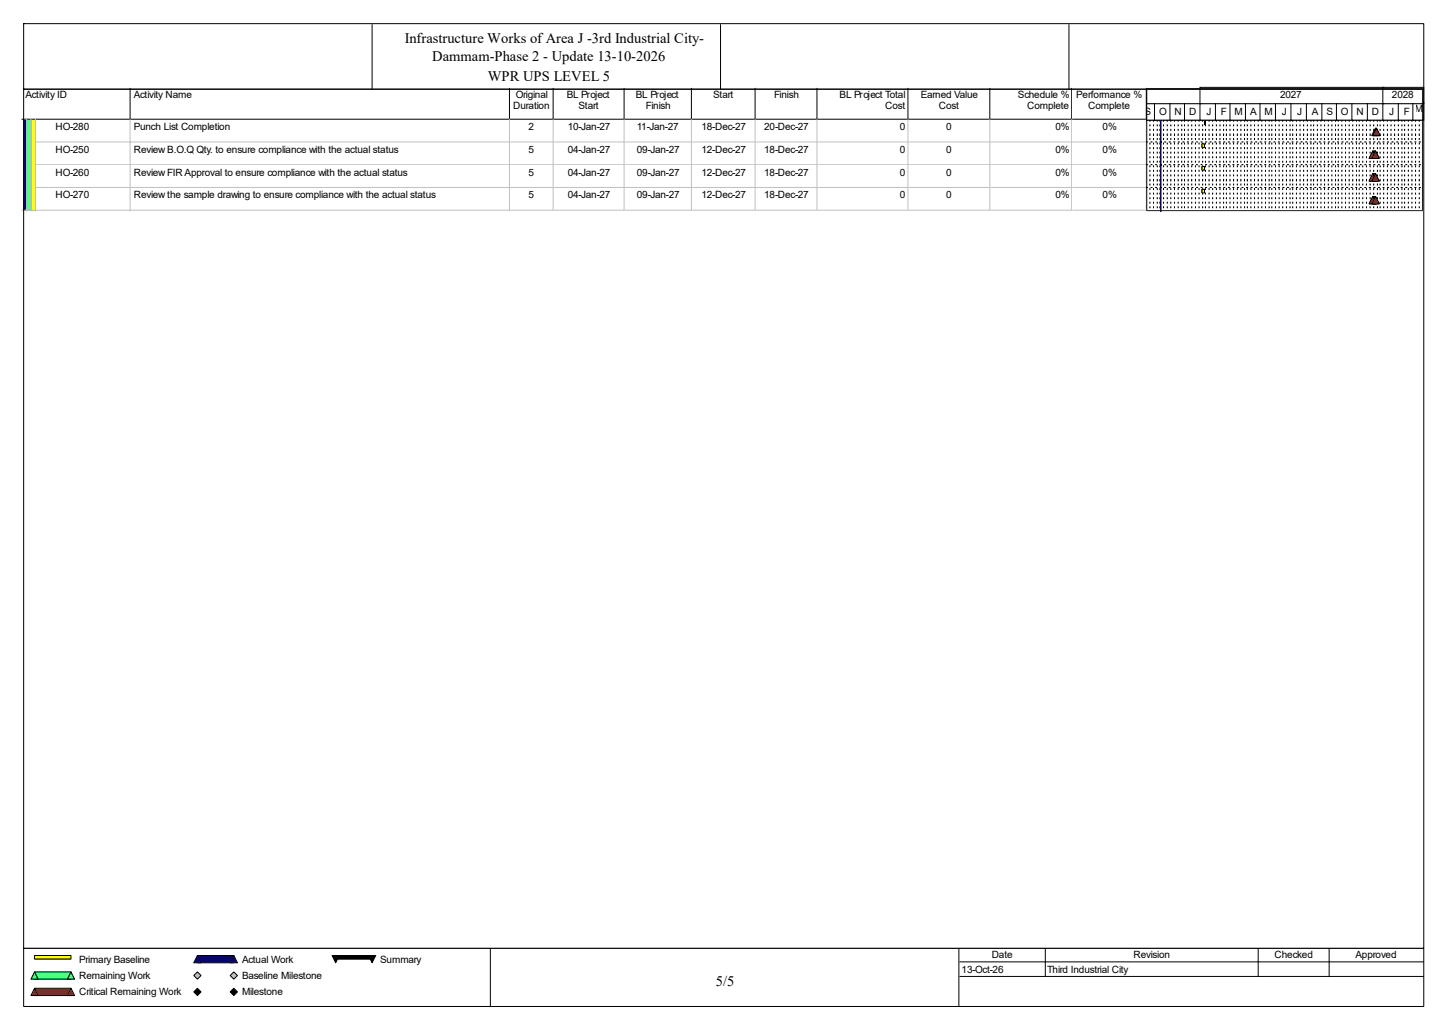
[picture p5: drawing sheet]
<svg xmlns="http://www.w3.org/2000/svg" width="420mm" height="297mm" viewBox="0 0 420 297" stroke-linecap="round" stroke-linejoin="round" font-family="sans-serif">
<defs><g id="words">
<g font-size="4.2">
<text x="117.3" y="12.4">Infrastructure Works of Area J -3rd Industrial City-</text>
<text x="125.3" y="17.7">Dammam-Phase 2 - Update 13-10-2026</text>
<text x="141.4" y="23.5">WPR UPS LEVEL 5</text>
<text x="207.5" y="285.6">5/5</text>
</g>
<g font-size="2.9">
<text x="7.4" y="28.4">Activity ID</text>
<text x="38.8" y="28.4">Activity Name</text>
<text x="149.5" y="28.4">Original</text>
<text x="164.3" y="28.4">BL Project</text>
<text x="184.3" y="28.4">BL Project</text>
<text x="206.7" y="28.4">Start</text>
<text x="224.4" y="28.4">Finish</text>
<text x="243.4" y="28.4">BL Project Total</text>
<text x="266.9" y="28.4">Earned Value</text>
<text x="295.1" y="28.4">Schedule %</text>
<text x="312" y="28.4">Performance %</text>
<text x="371" y="28.4">2027</text>
<text x="403.4" y="28.4">2028</text>
<text x="148.7" y="31.6">Duration</text>
<text x="167.7" y="31.6">Start</text>
<text x="187.2" y="31.6">Finish</text>
<text x="256.6" y="31.6">Cost</text>
<text x="272.1" y="31.6">Cost</text>
<text x="297.7" y="31.6">Complete</text>
<text x="315.4" y="31.6">Complete</text>
<text x="331.7" y="33.2">S</text>
<text x="336" y="33.2">O</text>
<text x="340.4" y="33.2">N</text>
<text x="344.6" y="33.2">D</text>
<text x="349.7" y="33.2">J</text>
<text x="353.9" y="33.2">F</text>
<text x="357.8" y="33.2">M</text>
<text x="362.3" y="33.2">A</text>
<text x="366.5" y="33.2">M</text>
<text x="371.6" y="33.2">J</text>
<text x="376" y="33.2">J</text>
<text x="380.2" y="33.2">A</text>
<text x="384.5" y="33.2">S</text>
<text x="388.7" y="33.2">O</text>
<text x="393.1" y="33.2">N</text>
<text x="397.6" y="33.2">D</text>
<text x="402.7" y="33.2">J</text>
<text x="406.9" y="33.2">F</text>
<text x="410" y="32.4">M</text>
<text x="16.1" y="37.7">HO-280</text>
<text x="38.8" y="37.7">Punch List Completion</text>
<text x="153.2" y="37.7">2</text>
<text x="164.5" y="37.7">10-Jan-27</text>
<text x="184.6" y="37.7">11-Jan-27</text>
<text x="203.3" y="37.7">18-Dec-27</text>
<text x="221.5" y="37.7">20-Dec-27</text>
<text x="260.8" y="37.7">0</text>
<text x="274.2" y="37.7">0</text>
<text x="305.9" y="37.7">0%</text>
<text x="319.6" y="37.7">0%</text>
<text x="16.1" y="44.3">HO-250</text>
<text x="38.8" y="44.3">Review B.O.Q Qty. to ensure compliance with the actual status</text>
<text x="153.2" y="44.3">5</text>
<text x="164.5" y="44.3">04-Jan-27</text>
<text x="184.6" y="44.3">09-Jan-27</text>
<text x="203.3" y="44.3">12-Dec-27</text>
<text x="221.5" y="44.3">18-Dec-27</text>
<text x="260.8" y="44.3">0</text>
<text x="274.2" y="44.3">0</text>
<text x="305.9" y="44.3">0%</text>
<text x="319.6" y="44.3">0%</text>
<text x="16.1" y="50.9">HO-260</text>
<text x="38.8" y="50.9">Review FIR Approval to ensure compliance with the actual status</text>
<text x="153.2" y="50.9">5</text>
<text x="164.5" y="50.9">04-Jan-27</text>
<text x="184.6" y="50.9">09-Jan-27</text>
<text x="203.3" y="50.9">12-Dec-27</text>
<text x="221.5" y="50.9">18-Dec-27</text>
<text x="260.8" y="50.9">0</text>
<text x="274.2" y="50.9">0</text>
<text x="305.9" y="50.9">0%</text>
<text x="319.6" y="50.9">0%</text>
<text x="16.1" y="57.5">HO-270</text>
<text x="38.8" y="57.5">Review the sample drawing to ensure compliance with the actual status</text>
<text x="153.2" y="57.5">5</text>
<text x="164.5" y="57.5">04-Jan-27</text>
<text x="184.6" y="57.5">09-Jan-27</text>
<text x="203.3" y="57.5">12-Dec-27</text>
<text x="221.5" y="57.5">18-Dec-27</text>
<text x="260.8" y="57.5">0</text>
<text x="274.2" y="57.5">0</text>
<text x="305.9" y="57.5">0%</text>
<text x="319.6" y="57.5">0%</text>
<text x="22.9" y="279">Primary Baseline</text>
<text x="70.1" y="279">Actual Work</text>
<text x="110.2" y="279">Summary</text>
<text x="278.7" y="281.9">13-Oct-26</text>
<text x="287.4" y="277.7">Date</text>
<text x="303.5" y="281.9">Third Industrial City</text>
<text x="328.5" y="277.7">Revision</text>
<text x="369.4" y="277.7">Checked</text>
<text x="392.9" y="277.7">Approved</text>
<text x="22.9" y="283.7">Remaining Work</text>
<text x="70.1" y="283.7">Baseline Milestone</text>
<text x="22.9" y="288.5">Critical Remaining Work</text>
<text x="70.1" y="288.5">Milestone</text>
</g>
</g></defs>
<path d="M37.7 25.6v8.9h-31.4" fill="none" stroke="#000" stroke-width=".29"/>
<path d="M38 25.6h109.9v9.2h-109.9z" fill="#fff"/>
<path d="M147.7 25.6v8.9h-110" fill="none" stroke="#000" stroke-width=".29"/>
<path d="M147.9 25.6h12.7v9.2h-12.7z" fill="#fff"/>
<path d="M160.3 25.6v8.9h-12.6" fill="none" stroke="#000" stroke-width=".29"/>
<path d="M160.6 25.6h20.5v9.2h-20.5z" fill="#fff"/>
<path d="M180.9 25.6v8.9h-20.6" fill="none" stroke="#000" stroke-width=".29"/>
<path d="M181.1 25.6h19.6v9.2h-19.6z" fill="#fff"/>
<path d="M200.4 25.6v8.9h-19.5" fill="none" stroke="#000" stroke-width=".29"/>
<path d="M200.7 25.6h18.4v9.2h-18.4z" fill="#fff"/>
<path d="M218.9 25.6v8.9h-18.5" fill="none" stroke="#000" stroke-width=".29"/>
<path d="M219.1 25.6h18v9.2h-18z" fill="#fff"/>
<path d="M236.8 25.6v8.9h-17.9" fill="none" stroke="#000" stroke-width=".29"/>
<path d="M237.1 25.6h26.3v9.2h-26.3z" fill="#fff"/>
<path d="M263.2 25.6v8.9h-26.4" fill="none" stroke="#000" stroke-width=".29"/>
<path d="M263.4 25.6h23.7v9.2h-23.7z" fill="#fff"/>
<path d="M286.9 25.6v8.9h-23.7" fill="none" stroke="#000" stroke-width=".29"/>
<path d="M287.1 25.6h23.8v9.2h-23.8z" fill="#fff"/>
<path d="M310.6 25.6v8.9h-23.7" fill="none" stroke="#000" stroke-width=".29"/>
<path d="M310.9 25.6h21.6v9.2h-21.6z" fill="#fff"/>
<path d="M332.3 25.6v8.9h-21.7" fill="none" stroke="#000" stroke-width=".29"/>
<path d="M6.6 34.8h1.3v6.6h-1.3z" fill="#00f"/>
<path d="M7.6 34.5v6.9" fill="none" stroke="#c0c0c0" stroke-width=".29"/>
<path d="M7.9 34.8h1.3v6.6h-1.3z" fill="#80ff80"/>
<path d="M9 34.5v6.9" fill="none" stroke="#c0c0c0" stroke-width=".29"/>
<path d="M9.2 34.8h1.3v6.6h-1.3z" fill="#ff0"/>
<path d="M10.3 34.5v6.9" fill="none" stroke="#c0c0c0" stroke-width=".29"/>
<path d="M10.5 34.8h27.5v6.6h-27.5z" fill="#fff"/>
<path d="M37.7 34.5v6.9M10.3 41.1h27.7" fill="none" stroke="#c0c0c0" stroke-width=".29"/>
<path d="M38 34.8h109.9v6.6h-109.9z" fill="#fff"/>
<path d="M147.7 34.5v6.6h-109.7" fill="none" stroke="#c0c0c0" stroke-width=".29"/>
<path d="M147.9 34.8h12.7v6.6h-12.7z" fill="#fff"/>
<path d="M160.3 34.5v6.6h-12.4" fill="none" stroke="#c0c0c0" stroke-width=".29"/>
<path d="M160.6 34.8h20.5v6.6h-20.5z" fill="#fff"/>
<path d="M180.9 34.5v6.6h-20.3" fill="none" stroke="#c0c0c0" stroke-width=".29"/>
<path d="M181.1 34.8h19.6v6.6h-19.6z" fill="#fff"/>
<path d="M200.4 34.5v6.6h-19.2" fill="none" stroke="#c0c0c0" stroke-width=".29"/>
<path d="M200.7 34.8h18.4v6.6h-18.4z" fill="#fff"/>
<path d="M218.9 34.5v6.6h-18.2" fill="none" stroke="#c0c0c0" stroke-width=".29"/>
<path d="M219.1 34.8h18v6.6h-18z" fill="#fff"/>
<path d="M236.8 34.5v6.6h-17.7" fill="none" stroke="#c0c0c0" stroke-width=".29"/>
<path d="M237.1 34.8h26.3v6.6h-26.3z" fill="#fff"/>
<path d="M263.2 34.5v6.6h-26.1" fill="none" stroke="#c0c0c0" stroke-width=".29"/>
<path d="M263.4 34.8h23.7v6.6h-23.7z" fill="#fff"/>
<path d="M286.9 34.5v6.6h-23.5" fill="none" stroke="#c0c0c0" stroke-width=".29"/>
<path d="M287.1 34.8h23.8v6.6h-23.8z" fill="#fff"/>
<path d="M310.6 34.5v6.6h-23.4" fill="none" stroke="#c0c0c0" stroke-width=".29"/>
<path d="M310.9 34.8h21.6v6.6h-21.6z" fill="#fff"/>
<path d="M332.3 34.5v6.6h-21.4" fill="none" stroke="#c0c0c0" stroke-width=".29"/>
<path d="M6.6 41.4h1.3v6.6h-1.3z" fill="#00f"/>
<path d="M7.6 41.1v6.9" fill="none" stroke="#c0c0c0" stroke-width=".29"/>
<path d="M7.9 41.4h1.3v6.6h-1.3z" fill="#80ff80"/>
<path d="M9 41.1v6.9" fill="none" stroke="#c0c0c0" stroke-width=".29"/>
<path d="M9.2 41.4h1.3v6.6h-1.3z" fill="#ff0"/>
<path d="M10.3 41.1v6.9" fill="none" stroke="#c0c0c0" stroke-width=".29"/>
<path d="M10.5 41.4h27.5v6.6h-27.5z" fill="#fff"/>
<path d="M10.3 47.7h27.7M37.7 41.1v6.9" fill="none" stroke="#c0c0c0" stroke-width=".29"/>
<path d="M38 41.4h109.9v6.6h-109.9z" fill="#fff"/>
<path d="M147.7 41.1v6.6h-109.7" fill="none" stroke="#c0c0c0" stroke-width=".29"/>
<path d="M147.9 41.4h12.7v6.6h-12.7z" fill="#fff"/>
<path d="M160.3 41.1v6.6h-12.4" fill="none" stroke="#c0c0c0" stroke-width=".29"/>
<path d="M160.6 41.4h20.5v6.6h-20.5z" fill="#fff"/>
<path d="M180.9 41.1v6.6h-20.3" fill="none" stroke="#c0c0c0" stroke-width=".29"/>
<path d="M181.1 41.4h19.6v6.6h-19.6z" fill="#fff"/>
<path d="M200.4 41.1v6.6h-19.2" fill="none" stroke="#c0c0c0" stroke-width=".29"/>
<path d="M200.7 41.4h18.4v6.6h-18.4z" fill="#fff"/>
<path d="M218.9 41.1v6.6h-18.2" fill="none" stroke="#c0c0c0" stroke-width=".29"/>
<path d="M219.1 41.4h18v6.6h-18z" fill="#fff"/>
<path d="M236.8 41.1v6.6h-17.7" fill="none" stroke="#c0c0c0" stroke-width=".29"/>
<path d="M237.1 41.4h26.3v6.6h-26.3z" fill="#fff"/>
<path d="M263.2 41.1v6.6h-26.1" fill="none" stroke="#c0c0c0" stroke-width=".29"/>
<path d="M263.4 41.4h23.7v6.6h-23.7z" fill="#fff"/>
<path d="M286.9 41.1v6.6h-23.5" fill="none" stroke="#c0c0c0" stroke-width=".29"/>
<path d="M287.1 41.4h23.8v6.6h-23.8z" fill="#fff"/>
<path d="M310.6 41.1v6.6h-23.4" fill="none" stroke="#c0c0c0" stroke-width=".29"/>
<path d="M310.9 41.4h21.6v6.6h-21.6z" fill="#fff"/>
<path d="M332.3 41.1v6.6h-21.4" fill="none" stroke="#c0c0c0" stroke-width=".29"/>
<path d="M6.6 48h1.3v6.6h-1.3z" fill="#00f"/>
<path d="M7.6 47.7v6.9" fill="none" stroke="#c0c0c0" stroke-width=".29"/>
<path d="M7.9 48h1.3v6.6h-1.3z" fill="#80ff80"/>
<path d="M9 47.7v6.9" fill="none" stroke="#c0c0c0" stroke-width=".29"/>
<path d="M9.2 48h1.3v6.6h-1.3z" fill="#ff0"/>
<path d="M10.3 47.7v6.9" fill="none" stroke="#c0c0c0" stroke-width=".29"/>
<path d="M10.5 48h27.5v6.6h-27.5z" fill="#fff"/>
<path d="M10.3 54.3h27.7M37.7 47.7v6.9" fill="none" stroke="#c0c0c0" stroke-width=".29"/>
<path d="M38 48h109.9v6.6h-109.9z" fill="#fff"/>
<path d="M147.7 47.7v6.6h-109.7" fill="none" stroke="#c0c0c0" stroke-width=".29"/>
<path d="M147.9 48h12.7v6.6h-12.7z" fill="#fff"/>
<path d="M160.3 47.7v6.6h-12.4" fill="none" stroke="#c0c0c0" stroke-width=".29"/>
<path d="M160.6 48h20.5v6.6h-20.5z" fill="#fff"/>
<path d="M180.9 47.7v6.6h-20.3" fill="none" stroke="#c0c0c0" stroke-width=".29"/>
<path d="M181.1 48h19.6v6.6h-19.6z" fill="#fff"/>
<path d="M200.4 47.7v6.6h-19.2" fill="none" stroke="#c0c0c0" stroke-width=".29"/>
<path d="M200.7 48h18.4v6.6h-18.4z" fill="#fff"/>
<path d="M218.9 47.7v6.6h-18.2" fill="none" stroke="#c0c0c0" stroke-width=".29"/>
<path d="M219.1 48h18v6.6h-18z" fill="#fff"/>
<path d="M236.8 47.7v6.6h-17.7" fill="none" stroke="#c0c0c0" stroke-width=".29"/>
<path d="M237.1 48h26.3v6.6h-26.3z" fill="#fff"/>
<path d="M263.2 47.7v6.6h-26.1" fill="none" stroke="#c0c0c0" stroke-width=".29"/>
<path d="M263.4 48h23.7v6.6h-23.7z" fill="#fff"/>
<path d="M286.9 47.7v6.6h-23.5" fill="none" stroke="#c0c0c0" stroke-width=".29"/>
<path d="M287.1 48h23.8v6.6h-23.8z" fill="#fff"/>
<path d="M310.6 47.7v6.6h-23.4" fill="none" stroke="#c0c0c0" stroke-width=".29"/>
<path d="M310.9 48h21.6v6.6h-21.6z" fill="#fff"/>
<path d="M332.3 47.7v6.6h-21.4" fill="none" stroke="#c0c0c0" stroke-width=".29"/>
<path d="M6.6 54.6h1.3v6.6h-1.3z" fill="#00f"/>
<path d="M7.6 54.3v6.9M6.3 60.9h1.6" fill="none" stroke="#c0c0c0" stroke-width=".29"/>
<path d="M7.9 54.6h1.3v6.6h-1.3z" fill="#80ff80"/>
<path d="M9 54.3v6.9M7.6 60.9h1.6" fill="none" stroke="#c0c0c0" stroke-width=".29"/>
<path d="M9.2 54.6h1.3v6.6h-1.3z" fill="#ff0"/>
<path d="M10.3 54.3v6.9M9 60.9h1.5" fill="none" stroke="#c0c0c0" stroke-width=".29"/>
<path d="M10.5 54.6h27.5v6.6h-27.5z" fill="#fff"/>
<path d="M37.7 54.3v6.9M10.3 60.9h27.7" fill="none" stroke="#c0c0c0" stroke-width=".29"/>
<path d="M38 54.6h109.9v6.6h-109.9z" fill="#fff"/>
<path d="M147.7 54.3v6.6h-109.7" fill="none" stroke="#c0c0c0" stroke-width=".29"/>
<path d="M147.9 54.6h12.7v6.6h-12.7z" fill="#fff"/>
<path d="M160.3 54.3v6.6h-12.4" fill="none" stroke="#c0c0c0" stroke-width=".29"/>
<path d="M160.6 54.6h20.5v6.6h-20.5z" fill="#fff"/>
<path d="M180.9 54.3v6.6h-20.3" fill="none" stroke="#c0c0c0" stroke-width=".29"/>
<path d="M181.1 54.6h19.6v6.6h-19.6z" fill="#fff"/>
<path d="M200.4 54.3v6.6h-19.2" fill="none" stroke="#c0c0c0" stroke-width=".29"/>
<path d="M200.7 54.6h18.4v6.6h-18.4z" fill="#fff"/>
<path d="M218.9 54.3v6.6h-18.2" fill="none" stroke="#c0c0c0" stroke-width=".29"/>
<path d="M219.1 54.6h18v6.6h-18z" fill="#fff"/>
<path d="M236.8 54.3v6.6h-17.7" fill="none" stroke="#c0c0c0" stroke-width=".29"/>
<path d="M237.1 54.6h26.3v6.6h-26.3z" fill="#fff"/>
<path d="M263.2 54.3v6.6h-26.1" fill="none" stroke="#c0c0c0" stroke-width=".29"/>
<path d="M263.4 54.6h23.7v6.6h-23.7z" fill="#fff"/>
<path d="M286.9 54.3v6.6h-23.5" fill="none" stroke="#c0c0c0" stroke-width=".29"/>
<path d="M287.1 54.6h23.8v6.6h-23.8z" fill="#fff"/>
<path d="M310.6 54.3v6.6h-23.4" fill="none" stroke="#c0c0c0" stroke-width=".29"/>
<path d="M310.9 54.6h21.6v6.6h-21.6z" fill="#fff"/>
<path d="M332.3 54.3v6.6h-21.4" fill="none" stroke="#c0c0c0" stroke-width=".29"/>
<path d="M332.2 25.6h80.2v35.6h-80.2z" fill="#fff"/>
<path d="M332.2 25.5h79.9v9.3h-79.9z" fill-rule="evenodd" fill="#fff" stroke="#000" stroke-width=".29"/>
<g fill="none" stroke="#000" stroke-width=".29">
<path d="M333.3 34.8v.5M333.3 36.1v.6M333.3 37.4v.6M333.3 38.8v.5M334.4 34.8v.5M334.4 36.1v.6M334.4 37.4v.6M334.4 38.8v.5M335.4 34.8v.5M335.4 36.1v.6M335.4 37.4v.6M335.4 38.8v.5"/>
<path d="M336.2 34.8v.5M336.2 36.1v.6M336.2 37.4v.6M336.2 38.8v.5M337.3 34.8v.5M337.3 36.1v.6M337.3 37.4v.6M337.3 38.8v.5M338.3 34.8v.5M338.3 36.1v.6M338.3 37.4v.6M338.3 38.8v.5"/>
<path d="M339.4 34.8v.5M339.4 36.1v.6M339.4 37.4v.6M339.4 38.8v.5M340.4 34.8v.5M340.4 36.1v.6M340.4 37.4v.6M340.4 38.8v.5M341.5 34.8v.5M341.5 36.1v.6M341.5 37.4v.6M341.5 38.8v.5"/>
<path d="M342.5 34.8v.5M342.5 36.1v.6M342.5 37.4v.6M342.5 38.8v.5M343.3 34.8v.5M343.3 36.1v.6M343.3 37.4v.6M343.3 38.8v.5M344.4 34.8v.5M344.4 36.1v.6M344.4 37.4v.6M344.4 38.8v.5"/>
<path d="M345.4 34.8v.5M345.4 36.1v.6M345.4 37.4v.6M345.4 38.8v.5M346.5 34.8v.5M346.5 36.1v.6M346.5 37.4v.6M346.5 38.8v.5M347.5 34.8v.5M347.5 36.1v.6M347.5 37.4v.6M347.5 38.8v.5"/>
<path d="M348.6 34.8v.5M348.6 36.1v.6M348.6 37.4v.6M348.6 38.8v.5M349.4 34.8v.5M349.4 36.1v.6M349.4 37.4v.6M349.4 38.8v.5M350.4 34.8v.5M350.4 36.1v.6M350.4 37.4v.6M350.4 38.8v.5"/>
<path d="M351.5 34.8v.5M351.5 36.1v.6M351.5 37.4v.6M351.5 38.8v.5M352.6 34.8v.5M352.6 36.1v.6M352.6 37.4v.6M352.6 38.8v.5M353.6 34.8v.5M353.6 36.1v.6M353.6 37.4v.6M353.6 38.8v.5"/>
<path d="M354.7 34.8v.5M354.7 36.1v.6M354.7 37.4v.6M354.7 38.8v.5M355.5 34.8v.5M355.5 36.1v.6M355.5 37.4v.6M355.5 38.8v.5M356.5 34.8v.5M356.5 36.1v.6M356.5 37.4v.6M356.5 38.8v.5"/>
<path d="M357.6 34.8v.5M357.6 36.1v.6M357.6 37.4v.6M357.6 38.8v.5M358.6 34.8v.5M358.6 36.1v.6M358.6 37.4v.6M358.6 38.8v.5M359.7 34.8v.5M359.7 36.1v.6M359.7 37.4v.6M359.7 38.8v.5"/>
<path d="M360.7 34.8v.5M360.7 36.1v.6M360.7 37.4v.6M360.7 38.8v.5M361.5 34.8v.5M361.5 36.1v.6M361.5 37.4v.6M361.5 38.8v.5M362.6 34.8v.5M362.6 36.1v.6M362.6 37.4v.6M362.6 38.8v.5"/>
<path d="M363.6 34.8v.5M363.6 36.1v.6M363.6 37.4v.6M363.6 38.8v.5M364.7 34.8v.5M364.7 36.1v.6M364.7 37.4v.6M364.7 38.8v.5M365.7 34.8v.5M365.7 36.1v.6M365.7 37.4v.6M365.7 38.8v.5"/>
<path d="M366.8 34.8v.5M366.8 36.1v.6M366.8 37.4v.6M366.8 38.8v.5M367.8 34.8v.5M367.8 36.1v.6M367.8 37.4v.6M367.8 38.8v.5M368.6 34.8v.5M368.6 36.1v.6M368.6 37.4v.6M368.6 38.8v.5"/>
<path d="M369.7 34.8v.5M369.7 36.1v.6M369.7 37.4v.6M369.7 38.8v.5M370.7 34.8v.5M370.7 36.1v.6M370.7 37.4v.6M370.7 38.8v.5M371.8 34.8v.5M371.8 36.1v.6M371.8 37.4v.6M371.8 38.8v.5"/>
<path d="M372.9 34.8v.5M372.9 36.1v.6M372.9 37.4v.6M372.9 38.8v.5M373.9 34.8v.5M373.9 36.1v.6M373.9 37.4v.6M373.9 38.8v.5M374.7 34.8v.5M374.7 36.1v.6M374.7 37.4v.6M374.7 38.8v.5"/>
<path d="M375.8 34.8v.5M375.8 36.1v.6M375.8 37.4v.6M375.8 38.8v.5M376.8 34.8v.5M376.8 36.1v.6M376.8 37.4v.6M376.8 38.8v.5M377.9 34.8v.5M377.9 36.1v.6M377.9 37.4v.6M377.9 38.8v.5"/>
<path d="M378.9 34.8v.5M378.9 36.1v.6M378.9 37.4v.6M378.9 38.8v.5M380 34.8v.5M380 36.1v.6M380 37.4v.6M380 38.8v.5M380.8 34.8v.5M380.8 36.1v.6M380.8 37.4v.6M380.8 38.8v.5"/>
<path d="M381.8 34.8v.5M381.8 36.1v.6M381.8 37.4v.6M381.8 38.8v.5M382.9 34.8v.5M382.9 36.1v.6M382.9 37.4v.6M382.9 38.8v.5M383.9 34.8v.5M383.9 36.1v.6M383.9 37.4v.6M383.9 38.8v.5"/>
<path d="M385 34.8v.5M385 36.1v.6M385 37.4v.6M385 38.8v.5M386 34.8v.5M386 36.1v.6M386 37.4v.6M386 38.8v.5M387.1 34.8v.5M387.1 36.1v.6M387.1 37.4v.6M387.1 38.8v.5"/>
<path d="M387.9 34.8v.5M387.9 36.1v.6M387.9 37.4v.6M387.9 38.8v.5M388.9 34.8v.5M388.9 36.1v.6M388.9 37.4v.6M388.9 38.8v.5M390 34.8v.5M390 36.1v.6M390 37.4v.6M390 38.8v.5"/>
<path d="M391.1 34.8v.5M391.1 36.1v.6M391.1 37.4v.6M391.1 38.8v.5M392.1 34.8v.5M392.1 36.1v.6M392.1 37.4v.6M392.1 38.8v.5M393.2 34.8v.5M393.2 36.1v.6M393.2 37.4v.6M393.2 38.8v.5"/>
<path d="M394 34.8v.5M394 36.1v.6M394 37.4v.6M394 38.8v.5M395 34.8v.5M395 36.1v.6M395 37.4v.6M395 38.8v.5M396.1 34.8v.5M396.1 36.1v.6M396.1 37.4v.6M396.1 38.8v.5"/>
<path d="M397.1 34.8v.5M397.1 36.1v.6M397.1 37.4v.6M397.1 38.8v.5M398.2 34.8v.5M398.2 36.1v.6M398.2 37.4v.6M398.2 38.8v.5M399.2 34.8v.5M399.2 36.1v.6M399.2 37.4v.6M399.2 38.8v.5"/>
<path d="M400 34.8v.5M400 36.1v.6M400 37.4v.6M400 38.8v.5M401.1 34.8v.5M401.1 36.1v.6M401.1 37.4v.6M401.1 38.8v.5M402.1 34.8v.5M402.1 36.1v.6M402.1 37.4v.6M402.1 38.8v.5"/>
<path d="M403.2 34.8v.5M403.2 36.1v.6M403.2 37.4v.6M403.2 38.8v.5M404.2 34.8v.5M404.2 36.1v.6M404.2 37.4v.6M404.2 38.8v.5M405.3 34.8v.5M405.3 36.1v.6M405.3 37.4v.6M405.3 38.8v.5"/>
<path d="M406.3 34.8v.5M406.3 36.1v.6M406.3 37.4v.6M406.3 38.8v.5M407.1 34.8v.5M407.1 36.1v.6M407.1 37.4v.6M407.1 38.8v.5M408.2 34.8v.5M408.2 36.1v.6M408.2 37.4v.6M408.2 38.8v.5"/>
<path d="M409.2 34.8v.5M409.2 36.1v.6M409.2 37.4v.6M409.2 38.8v.5M410.3 34.8v.5M410.3 36.1v.6M410.3 37.4v.6M410.3 38.8v.5M411.4 34.8v.5M411.4 36.1v.6M411.4 37.4v.6M411.4 38.8v.5"/>
<path d="M333.3 40.1v.5M333.3 41.4v.5M333.3 42.7v.5M333.3 44v.6M333.3 45.4v.5M333.3 46.7v.5M333.3 48v.5M333.3 49.3v.5M333.3 50.6v.6M333.3 51.9v.6M333.3 53.3v.5M333.3 54.6v.5"/>
<path d="M333.3 55.9v.5M333.3 57.2v.5M333.3 58.5v.6M333.3 59.9v.5M334.4 40.1v.5M334.4 41.4v.5M334.4 42.7v.5M334.4 44v.6M334.4 45.4v.5M334.4 46.7v.5M334.4 48v.5M334.4 49.3v.5"/>
<path d="M334.4 50.6v.6M334.4 51.9v.6M334.4 53.3v.5M334.4 54.6v.5M334.4 55.9v.5M334.4 57.2v.5M334.4 58.5v.6M334.4 59.9v.5M335.4 40.1v.5M335.4 41.4v.5M335.4 42.7v.5M335.4 44v.6"/>
<path d="M335.4 45.4v.5M335.4 46.7v.5M335.4 48v.5M335.4 49.3v.5M335.4 50.6v.6M335.4 51.9v.6M335.4 53.3v.5M335.4 54.6v.5M335.4 55.9v.5M335.4 57.2v.5M335.4 58.5v.6M335.4 59.9v.5"/>
<path d="M336.2 40.1v.5M336.2 41.4v.5M336.2 42.7v.5M336.2 44v.6M336.2 45.4v.5M336.2 46.7v.5M336.2 48v.5M336.2 49.3v.5M336.2 50.6v.6M336.2 51.9v.6M336.2 53.3v.5M336.2 54.6v.5"/>
<path d="M336.2 55.9v.5M336.2 57.2v.5M336.2 58.5v.6M336.2 59.9v.5M337.3 40.1v.5M337.3 41.4v.5M337.3 42.7v.5M337.3 44v.6M337.3 45.4v.5M337.3 46.7v.5M337.3 48v.5M337.3 49.3v.5"/>
<path d="M337.3 50.6v.6M337.3 51.9v.6M337.3 53.3v.5M337.3 54.6v.5M337.3 55.9v.5M337.3 57.2v.5M337.3 58.5v.6M337.3 59.9v.5M338.3 40.1v.5M338.3 41.4v.5M338.3 42.7v.5M338.3 44v.6"/>
<path d="M338.3 45.4v.5M338.3 46.7v.5M338.3 48v.5M338.3 49.3v.5M338.3 50.6v.6M338.3 51.9v.6M338.3 53.3v.5M338.3 54.6v.5M338.3 55.9v.5M338.3 57.2v.5M338.3 58.5v.6M338.3 59.9v.5"/>
<path d="M339.4 40.1v.5M339.4 41.4v.5M339.4 42.7v.5M339.4 44v.6M339.4 45.4v.5M339.4 46.7v.5M339.4 48v.5M339.4 49.3v.5M339.4 50.6v.6M339.4 51.9v.6M339.4 53.3v.5M339.4 54.6v.5"/>
<path d="M339.4 55.9v.5M339.4 57.2v.5M339.4 58.5v.6M339.4 59.9v.5M340.4 40.1v.5M340.4 41.4v.5M340.4 42.7v.5M340.4 44v.6M340.4 45.4v.5M340.4 46.7v.5M340.4 48v.5M340.4 49.3v.5"/>
<path d="M340.4 50.6v.6M340.4 51.9v.6M340.4 53.3v.5M340.4 54.6v.5M340.4 55.9v.5M340.4 57.2v.5M340.4 58.5v.6M340.4 59.9v.5M341.5 40.1v.5M341.5 41.4v.5M341.5 42.7v.5M341.5 44v.6"/>
<path d="M341.5 45.4v.5M341.5 46.7v.5M341.5 48v.5M341.5 49.3v.5M341.5 50.6v.6M341.5 51.9v.6M341.5 53.3v.5M341.5 54.6v.5M341.5 55.9v.5M341.5 57.2v.5M341.5 58.5v.6M341.5 59.9v.5"/>
<path d="M342.5 40.1v.5M342.5 41.4v.5M342.5 42.7v.5M342.5 44v.6M342.5 45.4v.5M342.5 46.7v.5M342.5 48v.5M342.5 49.3v.5M342.5 50.6v.6M342.5 51.9v.6M342.5 53.3v.5M342.5 54.6v.5"/>
<path d="M342.5 55.9v.5M342.5 57.2v.5M342.5 58.5v.6M342.5 59.9v.5M343.3 40.1v.5M343.3 41.4v.5M343.3 42.7v.5M343.3 44v.6M343.3 45.4v.5M343.3 46.7v.5M343.3 48v.5M343.3 49.3v.5"/>
<path d="M343.3 50.6v.6M343.3 51.9v.6M343.3 53.3v.5M343.3 54.6v.5M343.3 55.9v.5M343.3 57.2v.5M343.3 58.5v.6M343.3 59.9v.5M344.4 40.1v.5M344.4 41.4v.5M344.4 42.7v.5M344.4 44v.6"/>
<path d="M344.4 45.4v.5M344.4 46.7v.5M344.4 48v.5M344.4 49.3v.5M344.4 50.6v.6M344.4 51.9v.6M344.4 53.3v.5M344.4 54.6v.5M344.4 55.9v.5M344.4 57.2v.5M344.4 58.5v.6M344.4 59.9v.5"/>
<path d="M345.4 40.1v.5M345.4 41.4v.5M345.4 42.7v.5M345.4 44v.6M345.4 45.4v.5M345.4 46.7v.5M345.4 48v.5M345.4 49.3v.5M345.4 50.6v.6M345.4 51.9v.6M345.4 53.3v.5M345.4 54.6v.5"/>
<path d="M345.4 55.9v.5M345.4 57.2v.5M345.4 58.5v.6M345.4 59.9v.5M346.5 40.1v.5M346.5 41.4v.5M346.5 42.7v.5M346.5 44v.6M346.5 45.4v.5M346.5 46.7v.5M346.5 48v.5M346.5 49.3v.5"/>
<path d="M346.5 50.6v.6M346.5 51.9v.6M346.5 53.3v.5M346.5 54.6v.5M346.5 55.9v.5M346.5 57.2v.5M346.5 58.5v.6M346.5 59.9v.5M347.5 40.1v.5M347.5 41.4v.5M347.5 42.7v.5M347.5 44v.6"/>
<path d="M347.5 45.4v.5M347.5 46.7v.5M347.5 48v.5M347.5 49.3v.5M347.5 50.6v.6M347.5 51.9v.6M347.5 53.3v.5M347.5 54.6v.5M347.5 55.9v.5M347.5 57.2v.5M347.5 58.5v.6M347.5 59.9v.5"/>
<path d="M348.6 40.1v.5M348.6 41.4v.5M348.6 42.7v.5M348.6 44v.6M348.6 45.4v.5M348.6 46.7v.5M348.6 48v.5M348.6 49.3v.5M348.6 50.6v.6M348.6 51.9v.6M348.6 53.3v.5M348.6 54.6v.5"/>
<path d="M348.6 55.9v.5M348.6 57.2v.5M348.6 58.5v.6M348.6 59.9v.5M349.4 40.1v.5M349.4 41.4v.5M349.4 42.7v.5M349.4 44v.6M349.4 45.4v.5M349.4 46.7v.5M349.4 48v.5M349.4 49.3v.5"/>
<path d="M349.4 50.6v.6M349.4 51.9v.6M349.4 53.3v.5M349.4 54.6v.5M349.4 55.9v.5M349.4 57.2v.5M349.4 58.5v.6M349.4 59.9v.5M350.4 40.1v.5M350.4 41.4v.5M350.4 42.7v.5M350.4 44v.6"/>
<path d="M350.4 45.4v.5M350.4 46.7v.5M350.4 48v.5M350.4 49.3v.5M350.4 50.6v.6M350.4 51.9v.6M350.4 53.3v.5M350.4 54.6v.5M350.4 55.9v.5M350.4 57.2v.5M350.4 58.5v.6M350.4 59.9v.5"/>
<path d="M351.5 40.1v.5M351.5 41.4v.5M351.5 42.7v.5M351.5 44v.6M351.5 45.4v.5M351.5 46.7v.5M351.5 48v.5M351.5 49.3v.5M351.5 50.6v.6M351.5 51.9v.6M351.5 53.3v.5M351.5 54.6v.5"/>
<path d="M351.5 55.9v.5M351.5 57.2v.5M351.5 58.5v.6M351.5 59.9v.5M352.6 40.1v.5M352.6 41.4v.5M352.6 42.7v.5M352.6 44v.6M352.6 45.4v.5M352.6 46.7v.5M352.6 48v.5M352.6 49.3v.5"/>
<path d="M352.6 50.6v.6M352.6 51.9v.6M352.6 53.3v.5M352.6 54.6v.5M352.6 55.9v.5M352.6 57.2v.5M352.6 58.5v.6M352.6 59.9v.5M353.6 40.1v.5M353.6 41.4v.5M353.6 42.7v.5M353.6 44v.6"/>
<path d="M353.6 45.4v.5M353.6 46.7v.5M353.6 48v.5M353.6 49.3v.5M353.6 50.6v.6M353.6 51.9v.6M353.6 53.3v.5M353.6 54.6v.5M353.6 55.9v.5M353.6 57.2v.5M353.6 58.5v.6M353.6 59.9v.5"/>
<path d="M354.7 40.1v.5M354.7 41.4v.5M354.7 42.7v.5M354.7 44v.6M354.7 45.4v.5M354.7 46.7v.5M354.7 48v.5M354.7 49.3v.5M354.7 50.6v.6M354.7 51.9v.6M354.7 53.3v.5M354.7 54.6v.5"/>
<path d="M354.7 55.9v.5M354.7 57.2v.5M354.7 58.5v.6M354.7 59.9v.5M355.5 40.1v.5M355.5 41.4v.5M355.5 42.7v.5M355.5 44v.6M355.5 45.4v.5M355.5 46.7v.5M355.5 48v.5M355.5 49.3v.5"/>
<path d="M355.5 50.6v.6M355.5 51.9v.6M355.5 53.3v.5M355.5 54.6v.5M355.5 55.9v.5M355.5 57.2v.5M355.5 58.5v.6M355.5 59.9v.5M356.5 40.1v.5M356.5 41.4v.5M356.5 42.7v.5M356.5 44v.6"/>
<path d="M356.5 45.4v.5M356.5 46.7v.5M356.5 48v.5M356.5 49.3v.5M356.5 50.6v.6M356.5 51.9v.6M356.5 53.3v.5M356.5 54.6v.5M356.5 55.9v.5M356.5 57.2v.5M356.5 58.5v.6M356.5 59.9v.5"/>
<path d="M357.6 40.1v.5M357.6 41.4v.5M357.6 42.7v.5M357.6 44v.6M357.6 45.4v.5M357.6 46.7v.5M357.6 48v.5M357.6 49.3v.5M357.6 50.6v.6M357.6 51.9v.6M357.6 53.3v.5M357.6 54.6v.5"/>
<path d="M357.6 55.9v.5M357.6 57.2v.5M357.6 58.5v.6M357.6 59.9v.5M358.6 40.1v.5M358.6 41.4v.5M358.6 42.7v.5M358.6 44v.6M358.6 45.4v.5M358.6 46.7v.5M358.6 48v.5M358.6 49.3v.5"/>
<path d="M358.6 50.6v.6M358.6 51.9v.6M358.6 53.3v.5M358.6 54.6v.5M358.6 55.9v.5M358.6 57.2v.5M358.6 58.5v.6M358.6 59.9v.5M359.7 40.1v.5M359.7 41.4v.5M359.7 42.7v.5M359.7 44v.6"/>
<path d="M359.7 45.4v.5M359.7 46.7v.5M359.7 48v.5M359.7 49.3v.5M359.7 50.6v.6M359.7 51.9v.6M359.7 53.3v.5M359.7 54.6v.5M359.7 55.9v.5M359.7 57.2v.5M359.7 58.5v.6M359.7 59.9v.5"/>
<path d="M360.7 40.1v.5M360.7 41.4v.5M360.7 42.7v.5M360.7 44v.6M360.7 45.4v.5M360.7 46.7v.5M360.7 48v.5M360.7 49.3v.5M360.7 50.6v.6M360.7 51.9v.6M360.7 53.3v.5M360.7 54.6v.5"/>
<path d="M360.7 55.9v.5M360.7 57.2v.5M360.7 58.5v.6M360.7 59.9v.5M361.5 40.1v.5M361.5 41.4v.5M361.5 42.7v.5M361.5 44v.6M361.5 45.4v.5M361.5 46.7v.5M361.5 48v.5M361.5 49.3v.5"/>
<path d="M361.5 50.6v.6M361.5 51.9v.6M361.5 53.3v.5M361.5 54.6v.5M361.5 55.9v.5M361.5 57.2v.5M361.5 58.5v.6M361.5 59.9v.5M362.6 40.1v.5M362.6 41.4v.5M362.6 42.7v.5M362.6 44v.6"/>
<path d="M362.6 45.4v.5M362.6 46.7v.5M362.6 48v.5M362.6 49.3v.5M362.6 50.6v.6M362.6 51.9v.6M362.6 53.3v.5M362.6 54.6v.5M362.6 55.9v.5M362.6 57.2v.5M362.6 58.5v.6M362.6 59.9v.5"/>
<path d="M363.6 40.1v.5M363.6 41.4v.5M363.6 42.7v.5M363.6 44v.6M363.6 45.4v.5M363.6 46.7v.5M363.6 48v.5M363.6 49.3v.5M363.6 50.6v.6M363.6 51.9v.6M363.6 53.3v.5M363.6 54.6v.5"/>
<path d="M363.6 55.9v.5M363.6 57.2v.5M363.6 58.5v.6M363.6 59.9v.5M364.7 40.1v.5M364.7 41.4v.5M364.7 42.7v.5M364.7 44v.6M364.7 45.4v.5M364.7 46.7v.5M364.7 48v.5M364.7 49.3v.5"/>
<path d="M364.7 50.6v.6M364.7 51.9v.6M364.7 53.3v.5M364.7 54.6v.5M364.7 55.9v.5M364.7 57.2v.5M364.7 58.5v.6M364.7 59.9v.5M365.7 40.1v.5M365.7 41.4v.5M365.7 42.7v.5M365.7 44v.6"/>
<path d="M365.7 45.4v.5M365.7 46.7v.5M365.7 48v.5M365.7 49.3v.5M365.7 50.6v.6M365.7 51.9v.6M365.7 53.3v.5M365.7 54.6v.5M365.7 55.9v.5M365.7 57.2v.5M365.7 58.5v.6M365.7 59.9v.5"/>
<path d="M366.8 40.1v.5M366.8 41.4v.5M366.8 42.7v.5M366.8 44v.6M366.8 45.4v.5M366.8 46.7v.5M366.8 48v.5M366.8 49.3v.5M366.8 50.6v.6M366.8 51.9v.6M366.8 53.3v.5M366.8 54.6v.5"/>
<path d="M366.8 55.9v.5M366.8 57.2v.5M366.8 58.5v.6M366.8 59.9v.5M367.8 40.1v.5M367.8 41.4v.5M367.8 42.7v.5M367.8 44v.6M367.8 45.4v.5M367.8 46.7v.5M367.8 48v.5M367.8 49.3v.5"/>
<path d="M367.8 50.6v.6M367.8 51.9v.6M367.8 53.3v.5M367.8 54.6v.5M367.8 55.9v.5M367.8 57.2v.5M367.8 58.5v.6M367.8 59.9v.5M368.6 40.1v.5M368.6 41.4v.5M368.6 42.7v.5M368.6 44v.6"/>
<path d="M368.6 45.4v.5M368.6 46.7v.5M368.6 48v.5M368.6 49.3v.5M368.6 50.6v.6M368.6 51.9v.6M368.6 53.3v.5M368.6 54.6v.5M368.6 55.9v.5M368.6 57.2v.5M368.6 58.5v.6M368.6 59.9v.5"/>
<path d="M369.7 40.1v.5M369.7 41.4v.5M369.7 42.7v.5M369.7 44v.6M369.7 45.4v.5M369.7 46.7v.5M369.7 48v.5M369.7 49.3v.5M369.7 50.6v.6M369.7 51.9v.6M369.7 53.3v.5M369.7 54.6v.5"/>
<path d="M369.7 55.9v.5M369.7 57.2v.5M369.7 58.5v.6M369.7 59.9v.5M370.7 40.1v.5M370.7 41.4v.5M370.7 42.7v.5M370.7 44v.6M370.7 45.4v.5M370.7 46.7v.5M370.7 48v.5M370.7 49.3v.5"/>
<path d="M370.7 50.6v.6M370.7 51.9v.6M370.7 53.3v.5M370.7 54.6v.5M370.7 55.9v.5M370.7 57.2v.5M370.7 58.5v.6M370.7 59.9v.5M371.8 40.1v.5M371.8 41.4v.5M371.8 42.7v.5M371.8 44v.6"/>
<path d="M371.8 45.4v.5M371.8 46.7v.5M371.8 48v.5M371.8 49.3v.5M371.8 50.6v.6M371.8 51.9v.6M371.8 53.3v.5M371.8 54.6v.5M371.8 55.9v.5M371.8 57.2v.5M371.8 58.5v.6M371.8 59.9v.5"/>
<path d="M372.9 40.1v.5M372.9 41.4v.5M372.9 42.7v.5M372.9 44v.6M372.9 45.4v.5M372.9 46.7v.5M372.9 48v.5M372.9 49.3v.5M372.9 50.6v.6M372.9 51.9v.6M372.9 53.3v.5M372.9 54.6v.5"/>
<path d="M372.9 55.9v.5M372.9 57.2v.5M372.9 58.5v.6M372.9 59.9v.5M373.9 40.1v.5M373.9 41.4v.5M373.9 42.7v.5M373.9 44v.6M373.9 45.4v.5M373.9 46.7v.5M373.9 48v.5M373.9 49.3v.5"/>
<path d="M373.9 50.6v.6M373.9 51.9v.6M373.9 53.3v.5M373.9 54.6v.5M373.9 55.9v.5M373.9 57.2v.5M373.9 58.5v.6M373.9 59.9v.5M374.7 40.1v.5M374.7 41.4v.5M374.7 42.7v.5M374.7 44v.6"/>
<path d="M374.7 45.4v.5M374.7 46.7v.5M374.7 48v.5M374.7 49.3v.5M374.7 50.6v.6M374.7 51.9v.6M374.7 53.3v.5M374.7 54.6v.5M374.7 55.9v.5M374.7 57.2v.5M374.7 58.5v.6M374.7 59.9v.5"/>
<path d="M375.8 40.1v.5M375.8 41.4v.5M375.8 42.7v.5M375.8 44v.6M375.8 45.4v.5M375.8 46.7v.5M375.8 48v.5M375.8 49.3v.5M375.8 50.6v.6M375.8 51.9v.6M375.8 53.3v.5M375.8 54.6v.5"/>
<path d="M375.8 55.9v.5M375.8 57.2v.5M375.8 58.5v.6M375.8 59.9v.5M376.8 40.1v.5M376.8 41.4v.5M376.8 42.7v.5M376.8 44v.6M376.8 45.4v.5M376.8 46.7v.5M376.8 48v.5M376.8 49.3v.5"/>
<path d="M376.8 50.6v.6M376.8 51.9v.6M376.8 53.3v.5M376.8 54.6v.5M376.8 55.9v.5M376.8 57.2v.5M376.8 58.5v.6M376.8 59.9v.5M377.9 40.1v.5M377.9 41.4v.5M377.9 42.7v.5M377.9 44v.6"/>
<path d="M377.9 45.4v.5M377.9 46.7v.5M377.9 48v.5M377.9 49.3v.5M377.9 50.6v.6M377.9 51.9v.6M377.9 53.3v.5M377.9 54.6v.5M377.9 55.9v.5M377.9 57.2v.5M377.9 58.5v.6M377.9 59.9v.5"/>
<path d="M378.9 40.1v.5M378.9 41.4v.5M378.9 42.7v.5M378.9 44v.6M378.9 45.4v.5M378.9 46.7v.5M378.9 48v.5M378.9 49.3v.5M378.9 50.6v.6M378.9 51.9v.6M378.9 53.3v.5M378.9 54.6v.5"/>
<path d="M378.9 55.9v.5M378.9 57.2v.5M378.9 58.5v.6M378.9 59.9v.5M380 40.1v.5M380 41.4v.5M380 42.7v.5M380 44v.6M380 45.4v.5M380 46.7v.5M380 48v.5M380 49.3v.5"/>
<path d="M380 50.6v.6M380 51.9v.6M380 53.3v.5M380 54.6v.5M380 55.9v.5M380 57.2v.5M380 58.5v.6M380 59.9v.5M380.8 40.1v.5M380.8 41.4v.5M380.8 42.7v.5M380.8 44v.6"/>
<path d="M380.8 45.4v.5M380.8 46.7v.5M380.8 48v.5M380.8 49.3v.5M380.8 50.6v.6M380.8 51.9v.6M380.8 53.3v.5M380.8 54.6v.5M380.8 55.9v.5M380.8 57.2v.5M380.8 58.5v.6M380.8 59.9v.5"/>
<path d="M381.8 40.1v.5M381.8 41.4v.5M381.8 42.7v.5M381.8 44v.6M381.8 45.4v.5M381.8 46.7v.5M381.8 48v.5M381.8 49.3v.5M381.8 50.6v.6M381.8 51.9v.6M381.8 53.3v.5M381.8 54.6v.5"/>
<path d="M381.8 55.9v.5M381.8 57.2v.5M381.8 58.5v.6M381.8 59.9v.5M382.9 40.1v.5M382.9 41.4v.5M382.9 42.7v.5M382.9 44v.6M382.9 45.4v.5M382.9 46.7v.5M382.9 48v.5M382.9 49.3v.5"/>
<path d="M382.9 50.6v.6M382.9 51.9v.6M382.9 53.3v.5M382.9 54.6v.5M382.9 55.9v.5M382.9 57.2v.5M382.9 58.5v.6M382.9 59.9v.5M383.9 40.1v.5M383.9 41.4v.5M383.9 42.7v.5M383.9 44v.6"/>
<path d="M383.9 45.4v.5M383.9 46.7v.5M383.9 48v.5M383.9 49.3v.5M383.9 50.6v.6M383.9 51.9v.6M383.9 53.3v.5M383.9 54.6v.5M383.9 55.9v.5M383.9 57.2v.5M383.9 58.5v.6M383.9 59.9v.5"/>
<path d="M385 40.1v.5M385 41.4v.5M385 42.7v.5M385 44v.6M385 45.4v.5M385 46.7v.5M385 48v.5M385 49.3v.5M385 50.6v.6M385 51.9v.6M385 53.3v.5M385 54.6v.5"/>
<path d="M385 55.9v.5M385 57.2v.5M385 58.5v.6M385 59.9v.5M386 40.1v.5M386 41.4v.5M386 42.7v.5M386 44v.6M386 45.4v.5M386 46.7v.5M386 48v.5M386 49.3v.5"/>
<path d="M386 50.6v.6M386 51.9v.6M386 53.3v.5M386 54.6v.5M386 55.9v.5M386 57.2v.5M386 58.5v.6M386 59.9v.5M387.1 40.1v.5M387.1 41.4v.5M387.1 42.7v.5M387.1 44v.6"/>
<path d="M387.1 45.4v.5M387.1 46.7v.5M387.1 48v.5M387.1 49.3v.5M387.1 50.6v.6M387.1 51.9v.6M387.1 53.3v.5M387.1 54.6v.5M387.1 55.9v.5M387.1 57.2v.5M387.1 58.5v.6M387.1 59.9v.5"/>
<path d="M387.9 40.1v.5M387.9 41.4v.5M387.9 42.7v.5M387.9 44v.6M387.9 45.4v.5M387.9 46.7v.5M387.9 48v.5M387.9 49.3v.5M387.9 50.6v.6M387.9 51.9v.6M387.9 53.3v.5M387.9 54.6v.5"/>
<path d="M387.9 55.9v.5M387.9 57.2v.5M387.9 58.5v.6M387.9 59.9v.5M388.9 40.1v.5M388.9 41.4v.5M388.9 42.7v.5M388.9 44v.6M388.9 45.4v.5M388.9 46.7v.5M388.9 48v.5M388.9 49.3v.5"/>
<path d="M388.9 50.6v.6M388.9 51.9v.6M388.9 53.3v.5M388.9 54.6v.5M388.9 55.9v.5M388.9 57.2v.5M388.9 58.5v.6M388.9 59.9v.5M390 40.1v.5M390 41.4v.5M390 42.7v.5M390 44v.6"/>
<path d="M390 45.4v.5M390 46.7v.5M390 48v.5M390 49.3v.5M390 50.6v.6M390 51.9v.6M390 53.3v.5M390 54.6v.5M390 55.9v.5M390 57.2v.5M390 58.5v.6M390 59.9v.5"/>
<path d="M391.1 40.1v.5M391.1 41.4v.5M391.1 42.7v.5M391.1 44v.6M391.1 45.4v.5M391.1 46.7v.5M391.1 48v.5M391.1 49.3v.5M391.1 50.6v.6M391.1 51.9v.6M391.1 53.3v.5M391.1 54.6v.5"/>
<path d="M391.1 55.9v.5M391.1 57.2v.5M391.1 58.5v.6M391.1 59.9v.5M392.1 40.1v.5M392.1 41.4v.5M392.1 42.7v.5M392.1 44v.6M392.1 45.4v.5M392.1 46.7v.5M392.1 48v.5M392.1 49.3v.5"/>
<path d="M392.1 50.6v.6M392.1 51.9v.6M392.1 53.3v.5M392.1 54.6v.5M392.1 55.9v.5M392.1 57.2v.5M392.1 58.5v.6M392.1 59.9v.5M393.2 40.1v.5M393.2 41.4v.5M393.2 42.7v.5M393.2 44v.6"/>
<path d="M393.2 45.4v.5M393.2 46.7v.5M393.2 48v.5M393.2 49.3v.5M393.2 50.6v.6M393.2 51.9v.6M393.2 53.3v.5M393.2 54.6v.5M393.2 55.9v.5M393.2 57.2v.5M393.2 58.5v.6M393.2 59.9v.5"/>
<path d="M394 40.1v.5M394 41.4v.5M394 42.7v.5M394 44v.6M394 45.4v.5M394 46.7v.5M394 48v.5M394 49.3v.5M394 50.6v.6M394 51.9v.6M394 53.3v.5M394 54.6v.5"/>
<path d="M394 55.9v.5M394 57.2v.5M394 58.5v.6M394 59.9v.5M395 40.1v.5M395 41.4v.5M395 42.7v.5M395 44v.6M395 45.4v.5M395 46.7v.5M395 48v.5M395 49.3v.5"/>
<path d="M395 50.6v.6M395 51.9v.6M395 53.3v.5M395 54.6v.5M395 55.9v.5M395 57.2v.5M395 58.5v.6M395 59.9v.5M396.1 40.1v.5M396.1 41.4v.5M396.1 42.7v.5M396.1 44v.6"/>
<path d="M396.1 45.4v.5M396.1 46.7v.5M396.1 48v.5M396.1 49.3v.5M396.1 50.6v.6M396.1 51.9v.6M396.1 53.3v.5M396.1 54.6v.5M396.1 55.9v.5M396.1 57.2v.5M396.1 58.5v.6M396.1 59.9v.5"/>
<path d="M397.1 40.1v.5M397.1 41.4v.5M397.1 42.7v.5M397.1 44v.6M397.1 45.4v.5M397.1 46.7v.5M397.1 48v.5M397.1 49.3v.5M397.1 50.6v.6M397.1 51.9v.6M397.1 53.3v.5M397.1 54.6v.5"/>
<path d="M397.1 55.9v.5M397.1 57.2v.5M397.1 58.5v.6M397.1 59.9v.5M398.2 40.1v.5M398.2 41.4v.5M398.2 42.7v.5M398.2 44v.6M398.2 45.4v.5M398.2 46.7v.5M398.2 48v.5M398.2 49.3v.5"/>
<path d="M398.2 50.6v.6M398.2 51.9v.6M398.2 53.3v.5M398.2 54.6v.5M398.2 55.9v.5M398.2 57.2v.5M398.2 58.5v.6M398.2 59.9v.5M399.2 40.1v.5M399.2 41.4v.5M399.2 42.7v.5M399.2 44v.6"/>
<path d="M399.2 45.4v.5M399.2 46.7v.5M399.2 48v.5M399.2 49.3v.5M399.2 50.6v.6M399.2 51.9v.6M399.2 53.3v.5M399.2 54.6v.5M399.2 55.9v.5M399.2 57.2v.5M399.2 58.5v.6M399.2 59.9v.5"/>
<path d="M400 40.1v.5M400 41.4v.5M400 42.7v.5M400 44v.6M400 45.4v.5M400 46.7v.5M400 48v.5M400 49.3v.5M400 50.6v.6M400 51.9v.6M400 53.3v.5M400 54.6v.5"/>
<path d="M400 55.9v.5M400 57.2v.5M400 58.5v.6M400 59.9v.5M401.1 40.1v.5M401.1 41.4v.5M401.1 42.7v.5M401.1 44v.6M401.1 45.4v.5M401.1 46.7v.5M401.1 48v.5M401.1 49.3v.5"/>
<path d="M401.1 50.6v.6M401.1 51.9v.6M401.1 53.3v.5M401.1 54.6v.5M401.1 55.9v.5M401.1 57.2v.5M401.1 58.5v.6M401.1 59.9v.5M402.1 40.1v.5M402.1 41.4v.5M402.1 42.7v.5M402.1 44v.6"/>
<path d="M402.1 45.4v.5M402.1 46.7v.5M402.1 48v.5M402.1 49.3v.5M402.1 50.6v.6M402.1 51.9v.6M402.1 53.3v.5M402.1 54.6v.5M402.1 55.9v.5M402.1 57.2v.5M402.1 58.5v.6M402.1 59.9v.5"/>
<path d="M403.2 40.1v.5M403.2 41.4v.5M403.2 42.7v.5M403.2 44v.6M403.2 45.4v.5M403.2 46.7v.5M403.2 48v.5M403.2 49.3v.5M403.2 50.6v.6M403.2 51.9v.6M403.2 53.3v.5M403.2 54.6v.5"/>
<path d="M403.2 55.9v.5M403.2 57.2v.5M403.2 58.5v.6M403.2 59.9v.5M404.2 40.1v.5M404.2 41.4v.5M404.2 42.7v.5M404.2 44v.6M404.2 45.4v.5M404.2 46.7v.5M404.2 48v.5M404.2 49.3v.5"/>
<path d="M404.2 50.6v.6M404.2 51.9v.6M404.2 53.3v.5M404.2 54.6v.5M404.2 55.9v.5M404.2 57.2v.5M404.2 58.5v.6M404.2 59.9v.5M405.3 40.1v.5M405.3 41.4v.5M405.3 42.7v.5M405.3 44v.6"/>
<path d="M405.3 45.4v.5M405.3 46.7v.5M405.3 48v.5M405.3 49.3v.5M405.3 50.6v.6M405.3 51.9v.6M405.3 53.3v.5M405.3 54.6v.5M405.3 55.9v.5M405.3 57.2v.5M405.3 58.5v.6M405.3 59.9v.5"/>
<path d="M406.3 40.1v.5M406.3 41.4v.5M406.3 42.7v.5M406.3 44v.6M406.3 45.4v.5M406.3 46.7v.5M406.3 48v.5M406.3 49.3v.5M406.3 50.6v.6M406.3 51.9v.6M406.3 53.3v.5M406.3 54.6v.5"/>
<path d="M406.3 55.9v.5M406.3 57.2v.5M406.3 58.5v.6M406.3 59.9v.5M407.1 40.1v.5M407.1 41.4v.5M407.1 42.7v.5M407.1 44v.6M407.1 45.4v.5M407.1 46.7v.5M407.1 48v.5M407.1 49.3v.5"/>
<path d="M407.1 50.6v.6M407.1 51.9v.6M407.1 53.3v.5M407.1 54.6v.5M407.1 55.9v.5M407.1 57.2v.5M407.1 58.5v.6M407.1 59.9v.5M408.2 40.1v.5M408.2 41.4v.5M408.2 42.7v.5M408.2 44v.6"/>
<path d="M408.2 45.4v.5M408.2 46.7v.5M408.2 48v.5M408.2 49.3v.5M408.2 50.6v.6M408.2 51.9v.6M408.2 53.3v.5M408.2 54.6v.5M408.2 55.9v.5M408.2 57.2v.5M408.2 58.5v.6M408.2 59.9v.5"/>
<path d="M409.2 40.1v.5M409.2 41.4v.5M409.2 42.7v.5M409.2 44v.6M409.2 45.4v.5M409.2 46.7v.5M409.2 48v.5M409.2 49.3v.5M409.2 50.6v.6M409.2 51.9v.6M409.2 53.3v.5M409.2 54.6v.5"/>
<path d="M409.2 55.9v.5M409.2 57.2v.5M409.2 58.5v.6M409.2 59.9v.5M410.3 40.1v.5M410.3 41.4v.5M410.3 42.7v.5M410.3 44v.6M410.3 45.4v.5M410.3 46.7v.5M410.3 48v.5M410.3 49.3v.5"/>
<path d="M410.3 50.6v.6M410.3 51.9v.6M410.3 53.3v.5M410.3 54.6v.5M410.3 55.9v.5M410.3 57.2v.5M410.3 58.5v.6M410.3 59.9v.5M411.4 40.1v.5M411.4 41.4v.5M411.4 42.7v.5M411.4 44v.6"/>
<path d="M411.4 45.4v.5M411.4 46.7v.5M411.4 48v.5M411.4 49.3v.5M411.4 50.6v.6M411.4 51.9v.6M411.4 53.3v.5M411.4 54.6v.5M411.4 55.9v.5M411.4 57.2v.5M411.4 58.5v.6M411.4 59.9v.5"/>
</g>
<g fill="#fff">
<path d="M332.2 25.6h80.2v8.9h-80.2z"/>
<path d="M332.2 29.8h2.4v4.7h-2.4z"/>
</g>
<path d="M332.3 29.8h2.6v5h-2.6z" fill="none" stroke="#000" stroke-width=".29"/>
<path d="M334.6 29.8h4.5v4.7h-4.5z" fill="#fff"/>
<path d="M334.6 29.8h4.8v5h-4.8z" fill="none" stroke="#000" stroke-width=".29"/>
<path d="M339.1 29.8h4.2v4.7h-4.2z" fill="#fff"/>
<path d="M339.1 29.8h4.5v5h-4.5z" fill="none" stroke="#000" stroke-width=".29"/>
<path d="M343.3 29.8h4.5v4.7h-4.5z" fill="#fff"/>
<path d="M343.3 29.8h4.8v5h-4.8z" fill="none" stroke="#000" stroke-width=".29"/>
<path d="M347.8 29.8h4.5v4.7h-4.5z" fill="#fff"/>
<path d="M347.8 29.8h4.8v5h-4.8z" fill="none" stroke="#000" stroke-width=".29"/>
<path d="M352.3 29.8h4.2v4.7h-4.2z" fill="#fff"/>
<path d="M352.3 29.8h4.5v5h-4.5z" fill="none" stroke="#000" stroke-width=".29"/>
<path d="M356.5 29.8h4.5v4.7h-4.5z" fill="#fff"/>
<path d="M356.5 29.8h4.8v5h-4.8z" fill="none" stroke="#000" stroke-width=".29"/>
<path d="M361 29.8h4.2v4.7h-4.2z" fill="#fff"/>
<path d="M361 29.8h4.5v5h-4.5z" fill="none" stroke="#000" stroke-width=".29"/>
<path d="M365.2 29.8h4.5v4.7h-4.5z" fill="#fff"/>
<path d="M365.2 29.8h4.8v5h-4.8z" fill="none" stroke="#000" stroke-width=".29"/>
<path d="M369.7 29.8h4.5v4.7h-4.5z" fill="#fff"/>
<path d="M369.7 29.8h4.7v5h-4.7z" fill="none" stroke="#000" stroke-width=".29"/>
<path d="M374.2 29.8h4.5v4.7h-4.5z" fill="#fff"/>
<path d="M374.2 29.8h4.7v5h-4.7z" fill="none" stroke="#000" stroke-width=".29"/>
<path d="M378.7 29.8h4.5v4.7h-4.5z" fill="#fff"/>
<path d="M378.7 29.8h4.7v5h-4.7z" fill="none" stroke="#000" stroke-width=".29"/>
<path d="M383.2 29.8h4.1v4.7h-4.1z" fill="#fff"/>
<path d="M383.1 29.8h4.5v5h-4.5z" fill="none" stroke="#000" stroke-width=".29"/>
<path d="M387.3 29.8h4.5v4.7h-4.5z" fill="#fff"/>
<path d="M387.4 29.8h4.7v5h-4.7z" fill="none" stroke="#000" stroke-width=".29"/>
<path d="M391.8 29.8h4.5v4.7h-4.5z" fill="#fff"/>
<path d="M391.8 29.8h4.8v5h-4.8z" fill="none" stroke="#000" stroke-width=".29"/>
<path d="M396.3 29.8h4.5v4.7h-4.5z" fill="#fff"/>
<path d="M396.3 29.8h4.8v5h-4.8z" fill="none" stroke="#000" stroke-width=".29"/>
<path d="M400.8 29.8h4.5v4.7h-4.5z" fill="#fff"/>
<path d="M400.8 29.8h4.8v5h-4.8z" fill="none" stroke="#000" stroke-width=".29"/>
<path d="M405.3 29.8h4.2v4.7h-4.2z" fill="#fff"/>
<path d="M405.3 29.8h4.5v5h-4.5z" fill="none" stroke="#000" stroke-width=".29"/>
<path d="M409.5 29.8h2.9v4.7h-2.9z" fill="#fff"/>
<path d="M409.5 29.8h3.2v5h-3.2z" fill="none" stroke="#000" stroke-width=".29"/>
<path d="M332.2 25.6h15.6v4.2h-15.6z" fill="#fff"/>
<path d="M332.3 25.5v4.6h15.8v-4.6" fill="none" stroke="#000" stroke-width=".29"/>
<path d="M347.8 25.6h53v4.2h-53z" fill="#fff"/>
<path d="M347.8 25.3h53.3v4.8h-53.3z" fill="none" stroke="#000" stroke-width=".29"/>
<path d="M400.8 25.6h11.6v4.2h-11.6z" fill="#fff"/>
<path d="M400.8 25.3h11.9v4.8h-11.9z" fill="none" stroke="#000" stroke-width=".29"/>
<path d="M336.5 34.8v26.4" fill="none" stroke="#00f" stroke-width=".53"/>
<path d="M349.1 35.1h.3v1h-.3z" fill-rule="evenodd" fill="#ff0" stroke="#000" stroke-width=".29"/>
<path d="M398.7 37.2h.3v2.1h-.3z" fill-rule="evenodd" fill="#00ff80" stroke="#000" stroke-width=".29"/>
<path d="M398.7 37.2h.3v2.1h-.3z" fill-rule="evenodd" fill="#f00" stroke="#000" stroke-width=".29"/>
<g fill="#00ff80" stroke="#000" stroke-width=".29">
<path d="M398.7 37.2l1.1 2.1h-2.2z"/>
<path d="M399 37.2l1 2.1h-2.1z"/>
</g>
<g fill="#f00" stroke="#000" stroke-width=".29">
<path d="M398.7 37.2l1.1 2.1h-2.2z"/>
<path d="M399 37.2l1 2.1h-2.1z"/>
</g>
<path d="M348.3 41.7h.8v1h-.8z" fill-rule="evenodd" fill="#ff0" stroke="#000" stroke-width=".29"/>
<path d="M397.9 43.8h.8v2.1h-.8z" fill-rule="evenodd" fill="#00ff80" stroke="#000" stroke-width=".29"/>
<path d="M397.9 43.8h.8v2.1h-.8z" fill-rule="evenodd" fill="#f00" stroke="#000" stroke-width=".29"/>
<g fill="#00ff80" stroke="#000" stroke-width=".29">
<path d="M397.9 43.8l1.1 2.1h-2.1z"/>
<path d="M398.7 43.8l1.1 2.1h-2.2z"/>
</g>
<g fill="#f00" stroke="#000" stroke-width=".29">
<path d="M397.9 43.8l1.1 2.1h-2.1z"/>
<path d="M398.7 43.8l1.1 2.1h-2.2z"/>
</g>
<g fill="none" stroke="#000" stroke-width=".29">
<path d="M332.3 41.1h.5M333.6 41.1h.5M334.9 41.1h.5M336.2 41.1h.5M337.5 41.1h.6M338.8 41.1h.6M340.2 41.1h.5M341.5 41.1h.5M342.8 41.1h.5M344.1 41.1h.5M345.4 41.1h.6M346.8 41.1h.5"/>
<path d="M348.1 41.1h.5M349.4 41.1h.5M350.7 41.1h.5M352 41.1h.6M353.3 41.1h.6M354.7 41.1h.5M356 41.1h.5M357.3 41.1h.5M358.6 41.1h.5M359.9 41.1h.6M361.3 41.1h.5M362.6 41.1h.5"/>
<path d="M363.9 41.1h.5M365.2 41.1h.5M366.5 41.1h.6M367.8 41.1h.6M369.2 41.1h.5M370.5 41.1h.5M371.8 41.1h.5M373.1 41.1h.5M374.4 41.1h.6M375.8 41.1h.5M377.1 41.1h.5M378.4 41.1h.5"/>
<path d="M379.7 41.1h.5M381 41.1h.6M382.3 41.1h.6M383.7 41.1h.5M385 41.1h.5M386.3 41.1h.5M387.6 41.1h.6M388.9 41.1h.6M390.3 41.1h.5M391.6 41.1h.5M392.9 41.1h.5M394.2 41.1h.5"/>
<path d="M395.5 41.1h.6M396.9 41.1h.5M398.2 41.1h.5M399.5 41.1h.5M400.8 41.1h.5M402.1 41.1h.6M403.4 41.1h.6M404.8 41.1h.5M406.1 41.1h.5M407.4 41.1h.5M408.7 41.1h.5M410 41.1h.6"/>
<path d="M411.4 41.1h.5"/>
</g>
<path d="M348.3 48.3h.8v1h-.8z" fill-rule="evenodd" fill="#ff0" stroke="#000" stroke-width=".29"/>
<path d="M397.9 50.4h.8v2.1h-.8z" fill-rule="evenodd" fill="#00ff80" stroke="#000" stroke-width=".29"/>
<path d="M397.9 50.4h.8v2.1h-.8z" fill-rule="evenodd" fill="#f00" stroke="#000" stroke-width=".29"/>
<g fill="#00ff80" stroke="#000" stroke-width=".29">
<path d="M397.9 50.4l1.1 2.1h-2.1z"/>
<path d="M398.7 50.4l1.1 2.1h-2.2z"/>
</g>
<g fill="#f00" stroke="#000" stroke-width=".29">
<path d="M397.9 50.4l1.1 2.1h-2.1z"/>
<path d="M398.7 50.4l1.1 2.1h-2.2z"/>
</g>
<g fill="none" stroke="#000" stroke-width=".29">
<path d="M332.3 47.7h.5M333.6 47.7h.5M334.9 47.7h.5M336.2 47.7h.5M337.5 47.7h.6M338.8 47.7h.6M340.2 47.7h.5M341.5 47.7h.5M342.8 47.7h.5M344.1 47.7h.5M345.4 47.7h.6M346.8 47.7h.5"/>
<path d="M348.1 47.7h.5M349.4 47.7h.5M350.7 47.7h.5M352 47.7h.6M353.3 47.7h.6M354.7 47.7h.5M356 47.7h.5M357.3 47.7h.5M358.6 47.7h.5M359.9 47.7h.6M361.3 47.7h.5M362.6 47.7h.5"/>
<path d="M363.9 47.7h.5M365.2 47.7h.5M366.5 47.7h.6M367.8 47.7h.6M369.2 47.7h.5M370.5 47.7h.5M371.8 47.7h.5M373.1 47.7h.5M374.4 47.7h.6M375.8 47.7h.5M377.1 47.7h.5M378.4 47.7h.5"/>
<path d="M379.7 47.7h.5M381 47.7h.6M382.3 47.7h.6M383.7 47.7h.5M385 47.7h.5M386.3 47.7h.5M387.6 47.7h.6M388.9 47.7h.6M390.3 47.7h.5M391.6 47.7h.5M392.9 47.7h.5M394.2 47.7h.5"/>
<path d="M395.5 47.7h.6M396.9 47.7h.5M398.2 47.7h.5M399.5 47.7h.5M400.8 47.7h.5M402.1 47.7h.6M403.4 47.7h.6M404.8 47.7h.5M406.1 47.7h.5M407.4 47.7h.5M408.7 47.7h.5M410 47.7h.6"/>
<path d="M411.4 47.7h.5"/>
</g>
<path d="M348.3 54.8h.8v1.1h-.8z" fill-rule="evenodd" fill="#ff0" stroke="#000" stroke-width=".29"/>
<path d="M397.9 57h.8v2.1h-.8z" fill-rule="evenodd" fill="#00ff80" stroke="#000" stroke-width=".29"/>
<path d="M397.9 57h.8v2.1h-.8z" fill-rule="evenodd" fill="#f00" stroke="#000" stroke-width=".29"/>
<g fill="#00ff80" stroke="#000" stroke-width=".29">
<path d="M397.9 57l1.1 2.1h-2.1z"/>
<path d="M398.7 57l1.1 2.1h-2.2z"/>
</g>
<g fill="#f00" stroke="#000" stroke-width=".29">
<path d="M397.9 57l1.1 2.1h-2.1z"/>
<path d="M398.7 57l1.1 2.1h-2.2z"/>
</g>
<g fill="none" stroke="#000" stroke-width=".29">
<path d="M6.9 6.8v19h405.8v-18.9h-405.8M107.8 7.1v18.7M208.8 7.1v18.7M309.8 7.1v18.7M332.3 54.3h.5M333.6 54.3h.5M334.9 54.3h.5M336.2 54.3h.5M337.5 54.3h.6M338.8 54.3h.6M340.2 54.3h.5M341.5 54.3h.5"/>
<path d="M342.8 54.3h.5M344.1 54.3h.5M345.4 54.3h.6M346.8 54.3h.5M348.1 54.3h.5M349.4 54.3h.5M350.7 54.3h.5M352 54.3h.6M353.3 54.3h.6M354.7 54.3h.5M356 54.3h.5M357.3 54.3h.5"/>
<path d="M358.6 54.3h.5M359.9 54.3h.6M361.3 54.3h.5M362.6 54.3h.5M363.9 54.3h.5M365.2 54.3h.5M366.5 54.3h.6M367.8 54.3h.6M369.2 54.3h.5M370.5 54.3h.5M371.8 54.3h.5M373.1 54.3h.5"/>
<path d="M374.4 54.3h.6M375.8 54.3h.5M377.1 54.3h.5M378.4 54.3h.5M379.7 54.3h.5M381 54.3h.6M382.3 54.3h.6M383.7 54.3h.5M385 54.3h.5M386.3 54.3h.5M387.6 54.3h.6M388.9 54.3h.6"/>
<path d="M390.3 54.3h.5M391.6 54.3h.5M392.9 54.3h.5M394.2 54.3h.5M395.5 54.3h.6M396.9 54.3h.5M398.2 54.3h.5M399.5 54.3h.5M400.8 54.3h.5M402.1 54.3h.6M403.4 54.3h.6M404.8 54.3h.5"/>
<path d="M406.1 54.3h.5M407.4 54.3h.5M408.7 54.3h.5M410 54.3h.6M411.4 54.3h.5"/>
</g>
<g fill="#000">
<path d="M332.2 25.6h80.2v.2h-80.2zM332.2 60.9h80.2v.3h-80.2z" fill-rule="evenodd"/>
<path d="M332.2 25.8h.3v35.1h-.3zM412.2 25.8h.2v35.1h-.2z" fill-rule="evenodd"/>
</g>
<path d="M10 276.9h10.6v1h-10.6z" fill-rule="evenodd" fill="#ff0" stroke="#000" stroke-width=".29"/>
<g fill="#00ff80" stroke="#000" stroke-width=".29">
<path d="M10 281.6l1.1 2.1h-2.1z"/>
<path d="M20.6 281.6l1 2.1h-2.1z"/>
<path d="M10 281.6h10.6v2.1h-10.6z" fill-rule="evenodd"/>
</g>
<g fill="#f00" stroke="#000" stroke-width=".29">
<path d="M10 286.4l1.1 2.1h-2.1z"/>
<path d="M20.6 286.4l1 2.1h-2.1z"/>
<path d="M10 286.4h10.6v2.1h-10.6z" fill-rule="evenodd"/>
</g>
<g fill="#00f" stroke="#000" stroke-width=".29">
<path d="M57.2 276.9l1.1 2.1h-2.1z"/>
<path d="M67.8 276.9l1 2.1h-2.1z"/>
<path d="M57.2 276.9h10.6v2.1h-10.6z" fill-rule="evenodd"/>
</g>
<g fill="#c0c0c0" stroke="#000" stroke-width=".29">
<path d="M56.2 282.7l1-1.1 1.1 1.1-1.1 1z" fill-rule="evenodd"/>
<path d="M67.8 281.6l1 1.1-1 1-1.1-1z" fill-rule="evenodd"/>
</g>
<g fill="#000" stroke="#000" stroke-width=".29">
<path d="M96.2 276.9h2.2l-1.1 2.1zM106.8 276.9h2.1l-1.1 2.1z"/>
<path d="M97.3 276.9h10.5v1h-10.5z" fill-rule="evenodd"/>
<path d="M56.2 287.4l1-1 1.1 1-1.1 1.1z" fill-rule="evenodd"/>
<path d="M67.8 286.4l1 1-1 1.1-1.1-1.1z" fill-rule="evenodd"/>
</g>
<path d="M6.9 25.6v249.2h405.8v-249h-405.8M6.9 274.7v16.9h405.8v-16.8h-405.8M142.1 275v16.6M277.9 275v16.6M278.2 278.7h134.5M303 274.7v8.2M364.7 274.7v8.2M385.3 274.7v8.2M278.2 282.9h134.5" fill="none" stroke="#000" stroke-width=".29"/>
<use href="#words"/>
</svg>
